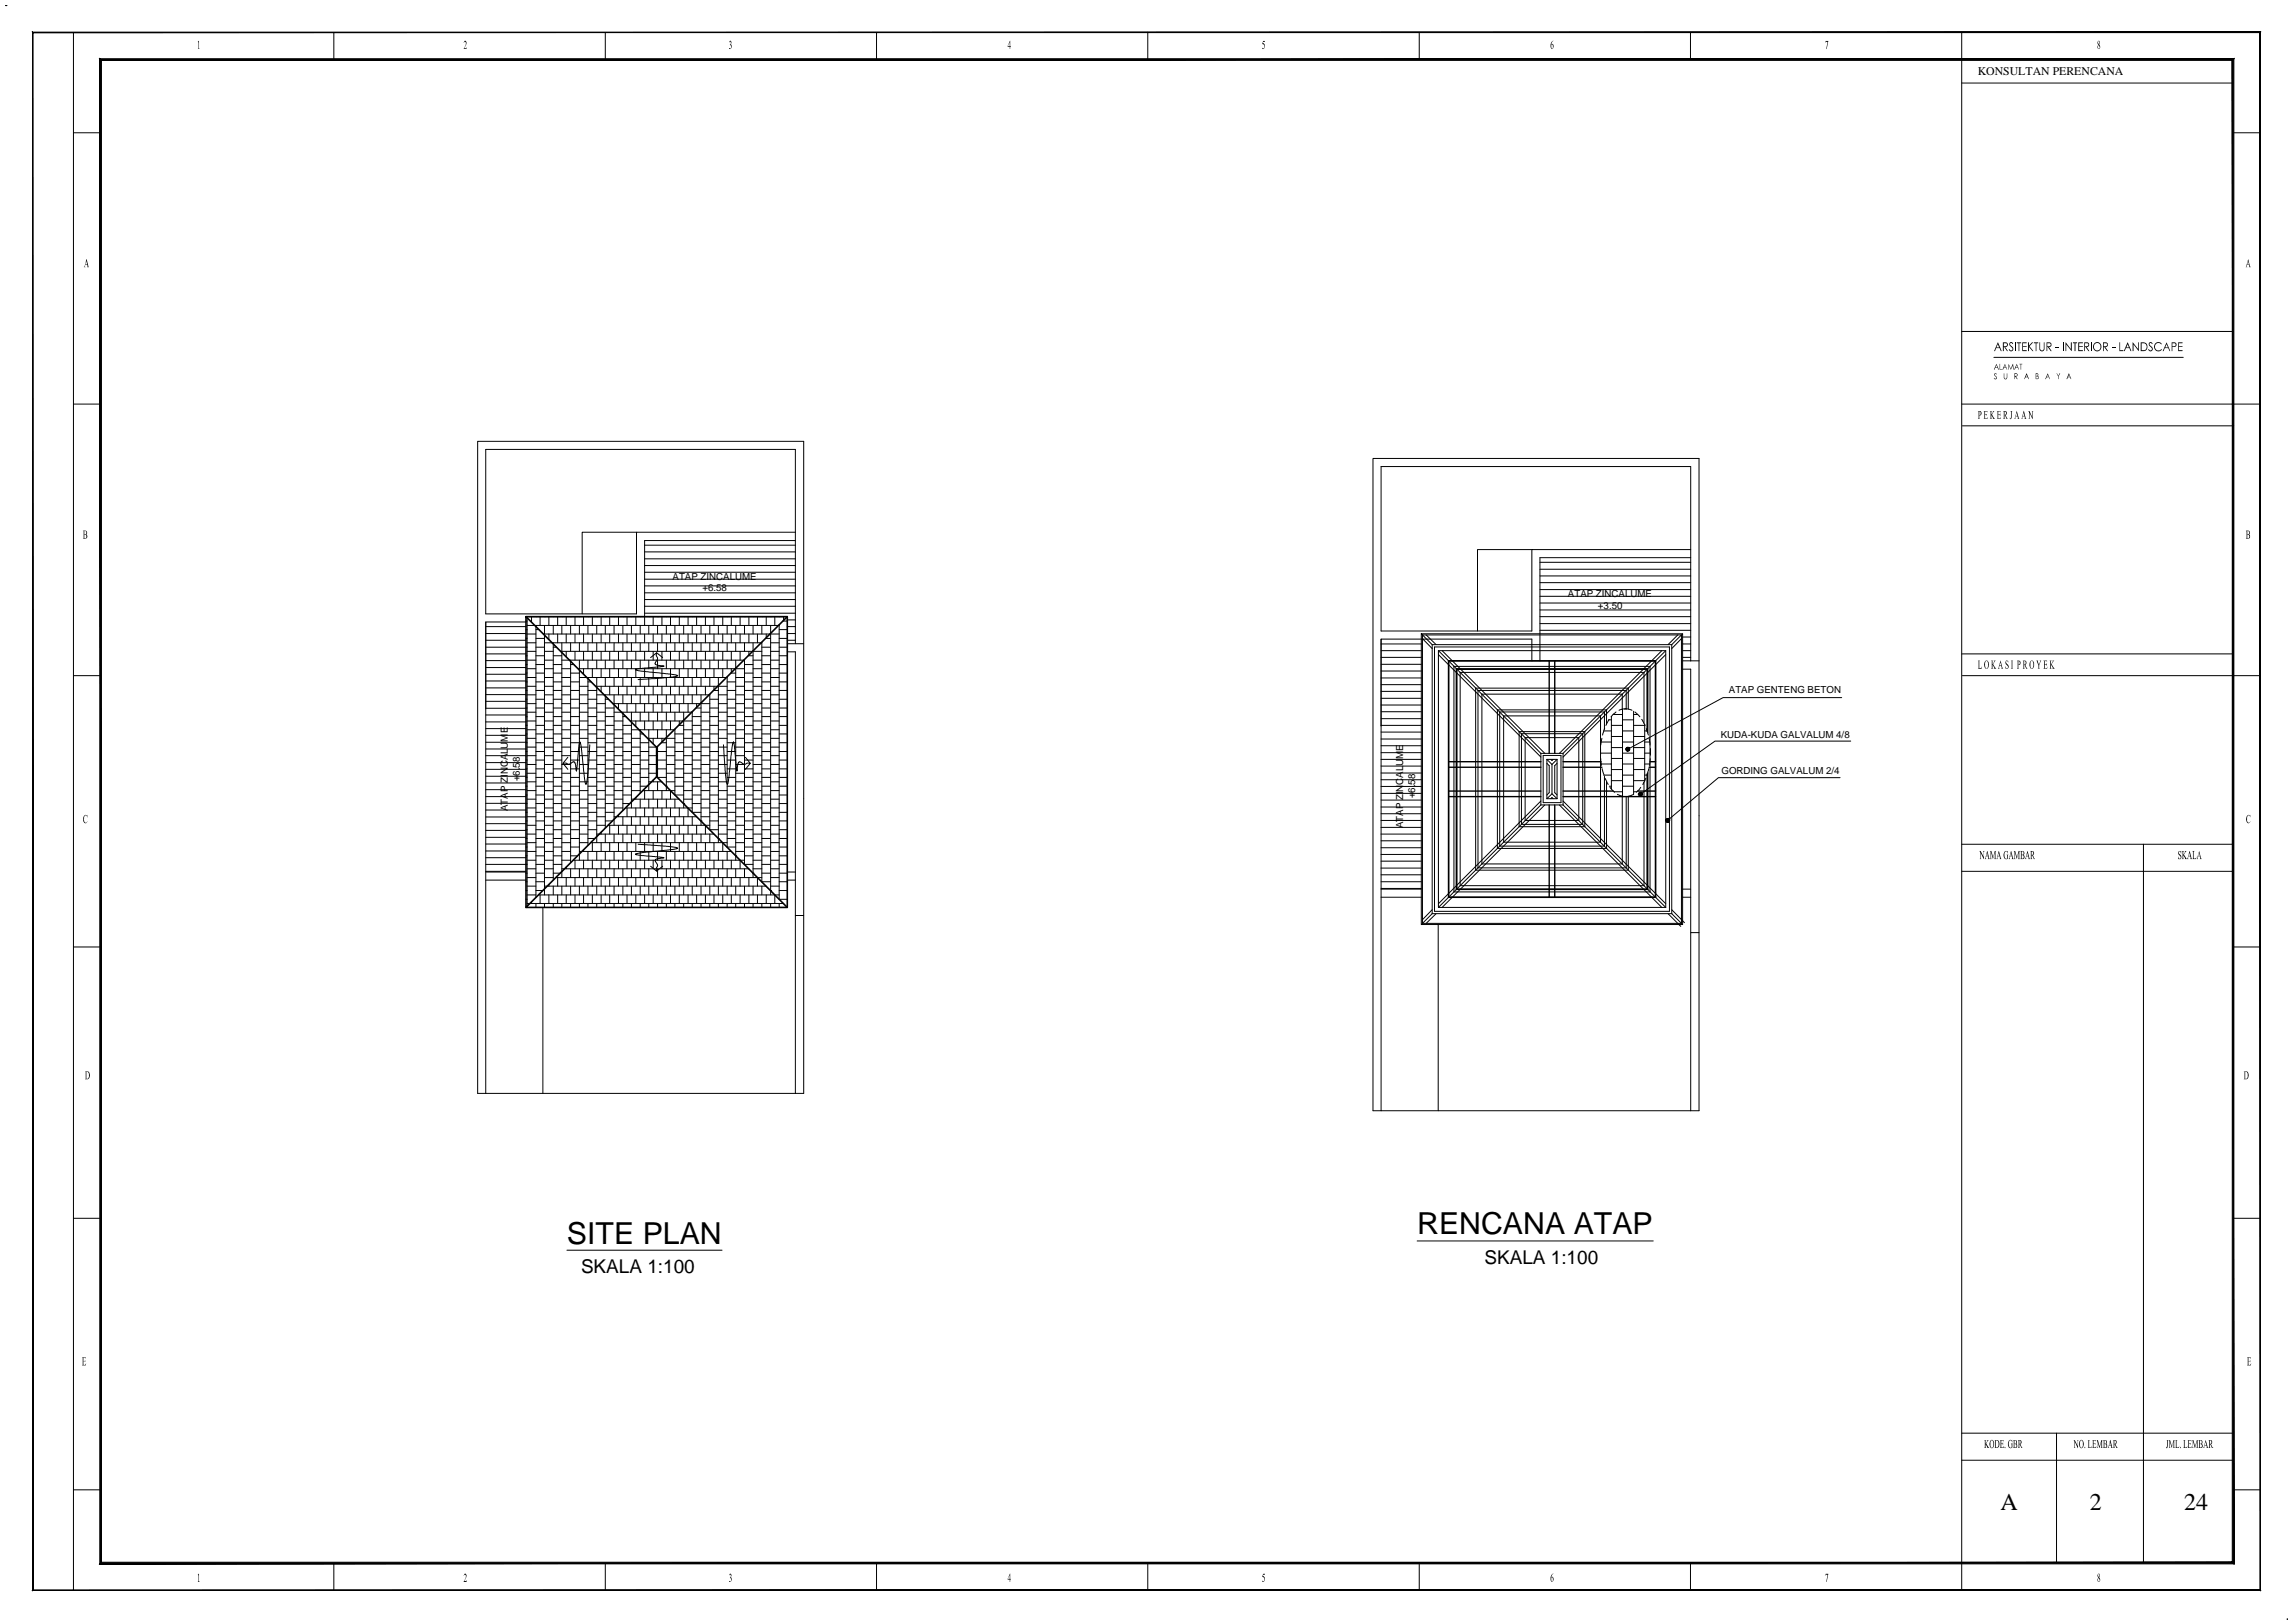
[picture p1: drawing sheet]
<svg xmlns="http://www.w3.org/2000/svg" width="420mm" height="297mm" viewBox="0 0 420 297" stroke-linecap="round" stroke-linejoin="round" font-family="sans-serif">
<defs><g id="words">
<g font-size="5.5">
<text x="103.8" y="227.6">SITE PLAN</text>
<text x="259.4" y="225.9">RENCANA ATAP</text>
</g>
<g font-size="4.4">
<text x="366.3" y="276.4">A</text>
<text x="382.6" y="276.4">2</text>
<text x="399.9" y="276.4">24</text>
</g>
<g font-size="3.5">
<text x="106.4" y="233">SKALA 1:100</text>
<text x="271.8" y="231.3">SKALA 1:100</text>
</g>
<text font-size="2.2" x="362.1" y="13.7">KONSULTAN PERENCANA</text>
<g font-size="1.8">
<text x="123.1" y="106.1">ATAP ZINCALUME</text>
<text x="128.6" y="108.2">+6.58</text>
<text x="287" y="109.2">ATAP ZINCALUME</text>
<text x="292.6" y="111.4">+3.50</text>
<text x="316.5" y="126.9">ATAP GENTENG BETON</text>
<text x="315" y="135">KUDA-KUDA GALVALUM 4/8</text>
<text x="95.2" y="143" transform="rotate(-90 95.2 143)">+6.58</text>
<text x="315.2" y="141.7">GORDING GALVALUM 2/4</text>
<text x="93" y="148.5" transform="rotate(-90 93 148.5)">ATAP ZINCALUME</text>
<text x="259.1" y="146.1" transform="rotate(-90 259.1 146.1)">+6.58</text>
<text x="256.9" y="151.6" transform="rotate(-90 256.9 151.6)">ATAP ZINCALUME</text>
</g>
</g></defs>
<!-- layer: KOP.BANGUNAN -->
<g fill="#000" stroke="#000" stroke-width=".18">
<path d="M18.3 10.8l.3 .2 390.4-.2zM18.6 11l390.4-.2-.3 .2zM409 10.8l-.3 .2 .3 275.2zM408.7 11l.3 275.2-.3-.3zM18.3 286.2h390.7l-.3-.3zM18.3 286.2l.3-.3h390.1zM18.3 10.8v275.4l.3-.3zM18.3 10.8l.3 .2v274.9z"/>
<path d="M6 291v.1l407.8-.1zM6 291.1h407.8zM413.8 6v285.1zM413.8 5.9v285.2zM6 6l407.8-.1zM6 5.9h407.8zM6 5.9v285.1zM6 5.9v285.2z"/>
</g>
<g fill="none" stroke="#000" stroke-width=".18">
<path d="M13.4 5.9v285.1M61.1 5.9v5M110.8 5.9v5M160.5 5.9v5M210.1 5.9v5M259.8 5.9v5M309.5 5.9v5M359.1 5.9v285.1M359.1 15.2h49.7M13.4 24.3h5M408.8 24.3h5M13.4 74h5"/>
<path d="M359.1 74h54.7M359.1 60.7h49.7M359.3 77.9h49.6M365 65.4h34.7M359.1 119.7h49.7M13.4 123.7h5M359.3 123.7h54.5M359.1 159.5h49.7M359.1 154.5h49.7M392.4 154.5v131.6M13.4 173.3h5M408.8 173.3h5"/>
<path d="M13.4 223h5M408.8 223h5M13.4 272.7h5M359.1 267.3h49.7M359.1 262.3h49.7M376.5 262.3v23.8M408.8 272.7h5M61.1 286.1v4.9M110.8 286.1v4.9M160.5 286.1v4.9M210.1 286.1v4.9M259.8 286.1v4.9"/>
<path d="M309.5 286.1v4.9"/>
</g>
<!-- layer: TEXT. -->
<g fill="#000">
<path d="M36.2 7.6l.2-.1v1.3l.2 .1h-.4l.2-.1v-1zM85 7.5a.37 .37 0 0 1 .4 .2 .37 .37 0 0 1-.1 .5l-.3 .6 .5-.1-.1 .2h-.5l.4-.9a.21 .21 0 0 0 0-.3 .22 .22 0 0 0-.4 .2zM133.5 7.5a.28 .28 0 0 1 .4 .1 .28 .28 0 0 1-.1 .4l.2 .4-.2 .4a.17 .17 0 0 1-.1 .2 .17 .17 0 0 1-.2-.2 .27 .27 0 0 0 .4-.1 .27 .27 0 0 0-.1-.4l-.2-.1 .1-.1a.21 .21 0 0 0 .1-.4 .21 .21 0 0 0-.3 .1zM231.3 7.5h.3l-.1 .2h-.2l-.1 .2 .3 .2v.6a.2 .2 0 0 1-.1 .3 .2 .2 0 0 1-.3-.2 .3 .3 0 0 0 .4-.2 .3 .3 0 0 0-.1-.4l-.3-.2zM334.2 7.5h.5l-.3 1.5 .2-1.3h-.3l-.1 .1zM363.2 75.2h.6v.3v-.2h-.4v.6l.4-.1v-.2v.6l-.1-.3h-.3v.7h.4l.1-.3-.1 .4h-.6l.1-.1v-1.3zM364.3 75.2h.4l-.1 .1v.6l.3-.5-.1-.2h.3l-.4 .7 .5 .8h-.4l.1-.2-.3-.6v.7l.1 .1h-.4l.1-.1v-1.2zM365.1 68.4l.2-.1 .2 .1v.1a.18 .18 0 0 0-.2-.1 .18 .18 0 0 0-.1 .3 .18 .18 0 0 0 .2 .1 .31 .31 0 0 1 .1 .5 .31 .31 0 0 1-.5-.1l.1-.1a.19 .19 0 0 0 .2 .2 .19 .19 0 0 0 .2-.1 .19 .19 0 0 0-.1-.2l-.3-.3zM365.6 75.2h.7v.3l-.1-.2h-.4v.6h.3l.1-.3v.6l-.1-.3h-.3v.7h.4l.1-.3v.4h-.7l.1-.1v-1.3zM366.1 66.6l.1 1h.4h-.5zM366.8 68.3l.1 .7a.26 .26 0 0 0 .3 .3 .26 .26 0 0 0 .2-.3l.1-.7v.7a.34 .34 0 0 1-.4 .4 .34 .34 0 0 1-.3-.4zM367.7 66.6l.4 .9 .4-.9 .2 1-.2-.7-.3 .7-.4-.7-.2 .7z"/>
<path d="M367.9 62.7l.4-.1 .3 .3-.1 .1a.26 .26 0 0 0-.3-.2 .26 .26 0 0 0-.3 .2 .26 .26 0 0 0 .3 .3l.4 .4-.1 .4a.43 .43 0 0 1-.4 .2 .43 .43 0 0 1-.4-.3l.2-.1a.31 .31 0 0 0 .5 .1 .31 .31 0 0 0-.2-.5l-.3-.3zM368 75.2h.4l-.1 .1v.9a.26 .26 0 0 1 0 .4 .26 .26 0 0 1-.4 0v-.1l.3 .1v-1.3zM368.9 62.7h.1v1.6h-.1zM369.2 62.7h.8v.1h-.3v1.5h-.1v-1.5h-.4zM369.7 66.6h.5l-.2 .1v.9l-.1-.9zM370.2 62.7h.8v.1h-.6v.5h.6v.2h-.6v.6h.6v.2h-.8zM371.3 75.2h.2l.6 1.1-.1-1.1h.3l-.2 .1v1.4l-.6-1.2v1.1l.2 .1h-.4l.2-.1v-1.2zM371.3 62.7h.2v.5l.5-.5h.2l-.7 .7 .8 .9h-.2l-.6-.8v.8h-.2zM372.3 62.7h.9v.1h-.4v1.5h-.1v-1.5h-.4zM373.4 62.7h.1v1a.36 .36 0 0 0 .4 .4 .36 .36 0 0 0 .3-.5v-.9h.1l-.1 1.4-.2 .2-.5-.2zM376.3 63.6h.6v.1h-.6zM376.5 68.3l.3 .5 .2-.5h.2l-.3 .6v.5l-.1-.5z"/>
<path d="M377.6 62.7h.2v1.6h-.2zM378.1 62.7l1 1.2v-1.2h.2v1.6l-1-1.3v1.3h-.2zM379.5 62.7h.8v.1h-.3v1.5h-.2v-1.5h-.3zM380.5 62.7h.8v.1h-.7v.5h.7v.2h-.7v.6h.7v.2h-.8zM382.8 62.7h.1v1.6h-.1zM386.7 63.6h.5v.1h-.5zM388 62.7h.1v1.4h.6v.2h-.7zM390.4 62.7l1 1.2v-1.2h.2v1.6l-1-1.3v1.3h-.2zM393.4 62.7l.5-.1 .2 .3-.1 .1a.26 .26 0 0 0-.3-.2 .26 .26 0 0 0-.2 .2 .26 .26 0 0 0 .2 .3l.4 .4v.4a.43 .43 0 0 1-.5 .2 .43 .43 0 0 1-.3-.3l.1-.1a.31 .31 0 0 0 .5 .1 .31 .31 0 0 0-.2-.5l-.3-.3zM394.7 62.8l.3-.2h.3l.5 .3-.1 .1-.4-.2h-.3l-.5 .4v.5l.3 .4h.5l.4-.2 .1 .1-.1 .1-.7 .2-.4-.2-.2-.8zM398.8 62.7h.8v.1h-.7v.5h.7v.2h-.7v.6h.7v.2h-.8zM362.1 120.9h.4l-.1 .1v1.1a.25 .25 0 0 0 .3 .2 .25 .25 0 0 0 .1-.3v.4h-.7l.1-.1v-1.3z"/>
<path d="M364.5 120.9h.4l-.1 .1v.6l.3-.5-.1-.2h.4l-.5 .7 .5 .8h-.4l.1-.2-.3-.6v.7l.1 .1h-.4l.1-.1v-1.3zM367.2 120.9h.5v.5l-.1-.2a.22 .22 0 0 0-.2-.2 .22 .22 0 0 0-.2 .2 .22 .22 0 0 0 .2 .2l.3 .4v.2a.34 .34 0 0 1-.1 .4 .34 .34 0 0 1-.4-.1v-.4a.27 .27 0 0 0 .1 .4 .27 .27 0 0 0 .4-.2 .27 .27 0 0 0-.3-.3l-.3-.4zM368.2 120.9h.3l-.1 .1v1.3l.1 .1h-.3l.1-.1v-1.3zM372.8 120.9h.4l-.1 .2 .2 .6 .2-.5-.1-.3h.3l-.4 .9v.5l.2 .1h-.4l.1-.1v-.5zM374.1 120.9h.7v.3l-.1-.2h-.4v.6h.3l.1-.2v.5l-.1-.2h-.3v.6h.3l.2-.3v.4h-.7l.1-.1v-1.3zM375.2 120.9h.4l-.1 .1v.6l.3-.5-.1-.2h.4l-.5 .7 .6 .8h-.5l.1-.2-.3-.6v.7l.1 .1h-.4l.2-.1v-1.3zM15.4 149.3l.2-.2 .3 .2 .1-.2-.1 .5a.31 .31 0 0 0-.4-.3 .31 .31 0 0 0-.1 .5v.4a.32 .32 0 0 0 .3 .4 .32 .32 0 0 0 .3-.3l-.1 .2a.37 .37 0 0 1-.4 .1 .37 .37 0 0 1-.2-.4l-.1-.5zM362.4 155.7h.2l.6 1.1v-.9l-.2-.2h.3l-.1 .1v1.4l-.6-1.1v1l.1 .1h-.3l.1-1.3zM364.3 155.7h.3l.3 1.2 .3-1.2h.2l-.1 .1v1.3l.1 .1h-.3l.1-.1v-1.1l-.3 1.2-.4-1.2v1.1l.1 .1h-.3l.1-.1v-1.3zM366.9 155.9l.2-.2h.5v.5l-.1-.1a.26 .26 0 0 0-.2-.3 .26 .26 0 0 0-.3 .3v.7a.34 .34 0 0 0 .5 .3v-.6l-.1-.1h.3l-.1 .7-.1 .1a.57 .57 0 0 1-.6-.2 .57 .57 0 0 1-.1-.6zM368.7 155.7h.2l.4 1.2 .3-1.2h.2l-.1 .2v1.2l.1 .1h-.4l.2-.1v-1.1l-.4 1.2-.3-1.2v1.1l.1 .1h-.3l.1-.1v-1.3zM398.8 155.9l.1-.2h.4v.6a.28 .28 0 0 0-.1-.3 .28 .28 0 0 0-.3-.1v.4l.4 .3 .1 .4a.31 .31 0 0 1-.2 .2 .31 .31 0 0 1-.3 0l-.1 .1v-.5a.26 .26 0 0 0 .1 .3 .26 .26 0 0 0 .3 0v-.4l-.4-.4z"/>
<path d="M399.4 155.7h.4l-.1 .2v.6l.3-.5v-.3h.3l-.5 .7 .6 .8h-.4v-.2l-.3-.5v.6l.1 .1h-.4l.2-.1v-1.3zM401.3 155.7h.5l-.2 .2v1.1a.27 .27 0 0 0 .3 .1 .27 .27 0 0 0 .2-.3l-.1 .4h-.7l.2-.1v-1.3zM411.3 149.4h.1a.34 .34 0 0 1 .5-.2l.1-.1v.5h-.1a.26 .26 0 0 0-.2-.4 .26 .26 0 0 0-.3 .4v.6a.32 .32 0 0 0 .3 .4 .32 .32 0 0 0 .3-.3l-.2 .4h-.3l-.2-.2-.1-.4zM15 248.4h.7v.4l-.1-.3h-.3v.6l.3-.1v.4v-.2l-.3-.1v.7h.3l.2-.3-.1 .4h-.7l.1-.1v-1.3zM411.4 248.4h.7v.4l-.1-.3h-.4v.6h.2l.2-.2v.5l-.1-.2-.3-.1v.7h.3l.2-.3v.4h-.7l.1-.1v-1.3zM363.2 263.6h.4l-.1 .1v.5l.3-.5v-.1h.3l-.5 .6 .6 .8h-.4v-.2l-.3-.5v.6l.1 .1h-.4l.2-.1v-1.2zM366.1 263.6h.7v.3l-.1-.2h-.3v.5h.2l.1-.2v.5l-.1-.2h-.2v.6h.3l.2-.2-.1 .3h-.7l.2-.1v-1.2zM367 264.8h.1v.2h-.1zM367.8 263.7l.6-.2v.5l-.1-.1a.26 .26 0 0 0-.2-.3 .26 .26 0 0 0-.3 .3l-.1 .5 .2 .4a.23 .23 0 0 0 .1 .2 .23 .23 0 0 0 .3-.1v-.5l-.1-.2h.3l-.2 .8a.61 .61 0 0 1-.6-.2 .61 .61 0 0 1-.1-.7zM379.6 263.6h.2l.6 1.1v-1l-.1-.1h.3l-.2 .1v1.3l-.6-1.1v1l.2 .1h-.3l.1-1.3zM381.6 264.8h.1v.2zM382.2 263.6h.4l-.1 .1v1.1a.24 .24 0 0 0 .3 .1 .24 .24 0 0 0 .1-.3v.4h-.7l.1-.1v-1.2z"/>
<path d="M383 263.6h.7v.3l-.1-.2h-.3v.5h.3v-.1v.4l-.1-.2h-.2v.6h.3l.2-.2-.1 .3h-.7l.1-.1v-1.3zM383.8 263.6h.3l.3 1.1 .3-1.1h.3h-.2v1.3l.2 .1h-.4l.1-.1v-1.1l-.3 1.2-.4-1.2v1.1l.1 .1h-.3l.1-.1v-1.2zM396.6 263.6h.4l-.1 .1v1.1a.19 .19 0 0 1-.1 .2 .19 .19 0 0 1-.2-.1v-.1l.2 .1v-1.2zM397.1 263.6h.2l.3 1.1 .3-1.1h.3l-.2 .1v1.2l.2 .1h-.4h.1v-1.2l-.3 1.2-.4-1.2v1.1l.2 .1h-.3zM398.2 263.6h.4l-.1 .1v1.1a.24 .24 0 0 0 .3 .1 .24 .24 0 0 0 .1-.3v.4h-.7h.1v-1.4zM399.1 264.8h.1v.2zM399.7 263.6h.4l-.1 .1v1.1a.24 .24 0 0 0 .2 .1 .24 .24 0 0 0 .2-.3v.4h-.7l.1-.1v-1.2zM400.5 263.6h.7v.3l-.1-.2h-.3v.5h.3v-.1v.4l-.1-.2h-.2v.6h.3l.2-.2-.1 .3h-.7l.1-.1v-1.2zM401.3 263.6h.3l.3 1.1 .3-1.1h.2h-.1v1.3l.1 .1h-.3l.1-.1v-1.1l-.3 1.2-.4-1.2v1.1l.1 .1h-.3l.1-.1v-1.2zM36.2 288.2l.2-.2v1.4l.2 .1h-.4l.2-.2v-1zM85 288.1v-.1a.3 .3 0 0 1 .4 .1 .3 .3 0 0 1 0 .4l-.4 .8h.3l.2-.1-.1 .3h-.5l.4-.9a.21 .21 0 0 0 0-.4 .22 .22 0 0 0-.4 .2zM133.5 288.1a.26 .26 0 0 1 .4 0 .26 .26 0 0 1 0 .4l-.1 .2 .1 .4a.27 .27 0 0 1-.1 .4 .27 .27 0 0 1-.3-.2 .3 .3 0 0 0 .4 0 .3 .3 0 0 0-.1-.5h-.2a.31 .31 0 0 0 .2-.3 .31 .31 0 0 0-.2-.3l-.1 .1z"/>
<path d="M231.3 288h.3l-.1 .2h-.2l-.1 .2 .3 .2v.6a.2 .2 0 0 1-.1 .3 .2 .2 0 0 1-.3-.2l.3 .1 .1-.3a.36 .36 0 0 0-.4-.5zM334.2 288h.5l-.3 1.5 .2-1.3h-.3l-.1 .2z"/>
<path d="M184.9 7.5v.9h.2l-.2 .2v.3v-.3h-.4zM184.9 7.7l-.4 .7h.4z"/>
<path d="M284.1 7.6l.3-.1-.2 .1-.2 .5a.35 .35 0 0 1 .5 .2 .35 .35 0 0 1-.1 .4v.1a.27 .27 0 0 1-.4 .2 .27 .27 0 0 1-.1-.4v-.5zM284 8.2v.4a.18 .18 0 0 0 0 .2 .18 .18 0 0 0 .3 0v-.2a.25 .25 0 0 0 0-.3 .25 .25 0 0 0-.3-.1z"/>
<path d="M384 7.6a.31 .31 0 0 1 .5 .1 .31 .31 0 0 1-.2 .4l.2 .4a.31 .31 0 0 1-.1 .4 .31 .31 0 0 1-.4-.1 .31 .31 0 0 1 0-.4l.2-.2-.2-.3zM384.2 7.5l-.1 .4 .1 .2 .1-.1a.29 .29 0 0 0-.1-.5zM384.2 8.3l-.1 .2a.22 .22 0 0 0 0 .4 .22 .22 0 0 0 .3-.1z"/>
<path d="M15.8 47.4l.5 1.5h-.4v-.5h-.3l-.1 .4 .1 .1h-.2zM15.8 47.8l-.2 .5h.3z"/>
<path d="M411.6 47.4l.5 1.5h-.4v-.5h-.3l-.1 .4 .1 .1h-.3zM411.6 47.8l-.2 .5h.3z"/>
<path d="M362.1 75.2h.4a.39 .39 0 0 1 .3 .5 .39 .39 0 0 1-.4 .3v.6l.1 .1h-.4l.1-.1v-1.3zM362.4 75.3v.6a.33 .33 0 0 0 .2-.3 .33 .33 0 0 0-.2-.3z"/>
<path d="M365.5 66.6l.5 1h-.2l-.1-.3h-.4l-.1 .3h-.2zM365.5 66.8l-.2 .4h.4z"/>
<path d="M365.7 62.7l.8 1.6h-.2l-.2-.6h-.7l-.2 .6h-.1zM365.7 63l-.2 .6h.5z"/>
<path d="M366.7 62.7h.6l.3 .3a.44 .44 0 0 1-.5 .5l.5 .8h-.2l-.5-.8-.1 .8h-.1zM366.8 62.8v.6h.3a.28 .28 0 0 0 .3-.3 .28 .28 0 0 0-.3-.3z"/>
<path d="M367.1 66.6l.4 1-.2-.3h-.5l-.1 .3h-.1zM367.1 66.8l-.2 .4h.3z"/>
<path d="M366.7 75.2h.4a.41 .41 0 0 1 .3 .4 .41 .41 0 0 1-.2 .4l.2 .6 .2 .1h-.2l-.3-.7-.1 .6 .1 .1h-.4l.1-.1v-1.3zM367 75.3v.6a.32 .32 0 0 0 .3-.3 .32 .32 0 0 0-.3-.3z"/>
<path d="M368.8 68.3h.4l.1 .2a.28 .28 0 0 1 0 .3 .28 .28 0 0 1-.3 .1l.4 .5-.5-.5-.1 .5zM368.9 68.5v.3h.1a.18 .18 0 0 0 .3-.2 .17 .17 0 0 0-.3-.1z"/>
<path d="M369.2 66.6l.4 1-.2-.3h-.4l-.1 .3h-.1zM369.2 66.8l-.2 .4h.4z"/>
<path d="M369.2 75.2l.5 1.5h-.4v-.5h-.3l-.1 .4 .1 .1h-.2zM369.2 75.5l-.2 .6h.3z"/>
<path d="M370.5 75.2l.3 1.3 .2 .2h-.4l.1-.5h-.4v.5h-.2zM370.5 75.5l-.2 .6h.3z"/>
<path d="M371 68.3l.5 1.1-.3-.4h-.4l-.2 .4zM371 68.6l-.1 .4h.3z"/>
<path d="M372.7 68.3h.2a.29 .29 0 0 1 .2 .2 .29 .29 0 0 1 0 .3l.1 .1a.3 .3 0 0 1 0 .3 .3 .3 0 0 1-.3 .2h-.2zM372.8 68.5v.3a.19 .19 0 0 0 .3-.1 .19 .19 0 0 0-.2-.2zM372.8 68.9v.4h.1a.24 .24 0 0 0 .2-.3 .24 .24 0 0 0-.3-.1z"/>
<path d="M374.7 62.7h.6l.3 .2a.41 .41 0 0 1-.5 .6l.5 .8h-.2l-.5-.8-.1 .8h-.1zM374.8 62.8v.6l.4-.1a.27 .27 0 0 0 .2-.3 .27 .27 0 0 0-.3-.2z"/>
<path d="M374.9 68.3l.4 1.1-.2-.4h-.4l-.1 .4h-.2zM374.9 68.6l-.2 .4h.4z"/>
<path d="M378.7 68.3l.5 1.1-.2-.4h-.4l-.2 .4h-.1zM378.8 68.6l-.2 .4h.4z"/>
<path d="M381.6 62.7h.6l.3 .2a.41 .41 0 0 1-.5 .6l.5 .8h-.2l-.5-.8-.1 .8h-.1zM381.7 62.8v.6l.4-.1a.27 .27 0 0 0 .2-.3 .27 .27 0 0 0-.3-.2z"/>
<path d="M383.1 63.4a.85 .85 0 0 1 1.7 0 .85 .85 0 0 1-1.7 0zM383.3 63.4a.65 .65 0 0 0 1.3 0 .65 .65 0 0 0-1.3 0z"/>
<path d="M385 62.7h.6l.3 .2a.41 .41 0 0 1-.5 .6l.5 .8h-.1l-.6-.8-.1 .8h-.1zM385.1 62.8v.6l.5-.1a.26 .26 0 0 0 .2-.3 .26 .26 0 0 0-.4-.2z"/>
<path d="M389.5 62.7l.7 1.6h-.2l-.2-.6h-.6l-.2 .6h-.2zM389.5 63l-.2 .6h.4z"/>
<path d="M391.9 62.7h.8l.4 .3v.7l-.3 .5-.9 .1zM392.1 62.8v1.3l.7-.1 .2-.4v-.4l-.4-.4z"/>
<path d="M396.6 62.7l.7 1.6h-.1l-.3-.6h-.6l-.2 .6h-.2zM396.6 63l-.2 .6h.5z"/>
<path d="M397.6 62.7h.6l.3 .2-.2 .6h-.6v.8h-.1zM397.7 62.8v.6h.3a.28 .28 0 0 0 .3-.3 .28 .28 0 0 0-.3-.3z"/>
<path d="M15.2 97.1l.7 .1v.4l-.1 .2a.4 .4 0 0 1 .2 .5 .4 .4 0 0 1-.4 .3h-.4l.1-.1v-1.3zM15.4 97.2v.6a.31 .31 0 0 0 .4-.3 .31 .31 0 0 0-.4-.3zM15.4 97.9v.6a.31 .31 0 0 0 .4-.3 .31 .31 0 0 0-.4-.3z"/>
<path d="M411.2 97.1h.5l.1 .1 .1 .5-.1 .1 .1 .2a.45 .45 0 0 1-.3 .6h-.4l.1-.2v-1.1zM411.4 97.2v.6a.3 .3 0 0 0 .4-.3 .3 .3 0 0 0-.4-.3zM411.4 97.9v.6a.31 .31 0 0 0 .4-.3 .31 .31 0 0 0-.4-.3z"/>
<path d="M363.4 121.1l.1-.1a.42 .42 0 0 1 .5 0 .42 .42 0 0 1 .1 .5l-.1 .7a.43 .43 0 0 1-.5 .1 .43 .43 0 0 1-.3-.5zM363.5 121l-.1 .3 .1 .8a.27 .27 0 0 0 .3 .2 .27 .27 0 0 0 .2-.4l-.1-.7-.2-.3z"/>
<path d="M366.3 120.9l.4 1.5h-.3v-.5h-.4v.4l.1 .1h-.3zM366.2 121.2l-.1 .6h.3z"/>
<path d="M369.3 120.9h.5l.1 .5a.27 .27 0 0 1-.1 .3 .27 .27 0 0 1-.3 0v.6l.1 .1h-.3l.1-.1v-1.3zM369.6 121l-.1 .6a.24 .24 0 0 0 .3-.1 .24 .24 0 0 0 0-.3z"/>
<path d="M370.3 120.9l.7 .1v.5l-.2 .2 .4 .7h-.2l-.3-.7-.1 .6 .1 .1h-.4l.1-.1v-1.3zM370.6 121v.6a.32 .32 0 0 0 .3-.3 .32 .32 0 0 0-.3-.3z"/>
<path d="M371.7 121.1a.32 .32 0 0 1 .3-.2 .32 .32 0 0 1 .3 .3v.9a.38 .38 0 0 1-.5 .3 .38 .38 0 0 1-.2-.5zM371.8 121l-.1 1a.27 .27 0 0 0 .3 .3 .27 .27 0 0 0 .2-.4v-.7a.22 .22 0 0 0-.2-.2 .22 .22 0 0 0-.2 0z"/>
<path d="M363.8 155.7l.5 1.5h-.4l.1-.5h-.4v.5h-.2zM363.8 156.1l-.2 .5h.3z"/>
<path d="M365.9 155.7l.5 1.5h-.3v-.5h-.4v.5h-.2zM365.9 156.1l-.2 .5h.3z"/>
<path d="M368.2 155.7l.3 1.4 .2 .1h-.4l.1-.1-.1-.4h-.3v.5h-.3zM368.2 156.1l-.2 .5h.3z"/>
<path d="M369.9 155.7h.4l.3 .2v.4l-.2 .2 .3 .4-.3 .3h-.5l.1-.1v-1.3zM370.1 155.8v.6a.3 .3 0 0 0 .4-.3 .3 .3 0 0 0-.4-.3zM370.1 156.5v.6a.31 .31 0 0 0 .4-.3 .31 .31 0 0 0-.4-.3z"/>
<path d="M371.2 155.7l.3 1.4 .2 .1h-.4l.1-.1-.1-.4h-.3v.5h-.3zM371.2 156.1l-.2 .5h.3z"/>
<path d="M371.7 155.7l.4 .1a.38 .38 0 0 1 .3 .3 .38 .38 0 0 1-.2 .4l.4 .7h-.3l-.2-.7h-.2v.6l.2 .1h-.4zM371.9 155.9v.6a.32 .32 0 0 0 .3-.3 .32 .32 0 0 0-.2-.4z"/>
<path d="M400.8 155.7l.5 1.5h-.3v-.5h-.4l-.1 .4 .2 .1h-.3zM400.8 156.1l-.1 .5h.3z"/>
<path d="M402.6 155.7l.5 1.5h-.4v-.5h-.3v.5h-.2zM402.6 156.1l-.2 .5h.3z"/>
<path d="M15.6 196.1h.3a.72 .72 0 0 1 .5 1.1l-.3 .3h-.5l.1-.1v-1.2zM15.8 196.2v1.2l.4-.1 .1-.8a.36 .36 0 0 0-.5-.3z"/>
<path d="M410.8 196.1h.3a.72 .72 0 0 1 .5 1.1l-.3 .3h-.5l.1-.1v-1.2zM411 196.2v1.2l.4-.1 .1-.8a.36 .36 0 0 0-.5-.3z"/>
<path d="M364.4 263.7l.1-.1a.51 .51 0 0 1 .6 .6l-.1 .5a.4 .4 0 0 1-.5 .3 .4 .4 0 0 1-.2-.5l-.1-.4zM364.6 263.6l-.2 .3v.7a.3 .3 0 0 0 .3 .4 .3 .3 0 0 0 .2-.5v-.7l-.1-.2z"/>
<path d="M365.2 263.6h.5l.3 .3v.8l-.3 .3h-.5l.1-.1v-1.3zM365.4 263.7v1.2h.3l.2-.3v-.7l-.2-.2z"/>
<path d="M368.5 263.6h.6l.2 .1v.5l-.2 .1 .2 .1v.4l-.2 .2h-.6l.2-.1v-1.2zM368.8 263.7v.5a.3 .3 0 0 0 .3-.3 .3 .3 0 0 0-.2-.3zM368.8 264.3v.6a.32 .32 0 0 0 .4-.3 .32 .32 0 0 0-.4-.3z"/>
<path d="M369.4 263.6h.5l.2 .1v.3l-.2 .3 .4 .7h-.2l-.3-.7-.1 .7h.1h-.4l.2-.1v-1.2zM369.7 263.7v.5a.3 .3 0 0 0 .2-.3 .3 .3 0 0 0-.2-.2z"/>
<path d="M380.8 263.7l.1-.1a.5 .5 0 0 1 .5 .1 .5 .5 0 0 1 .1 .5l-.2 .6a.34 .34 0 0 1-.4 .2 .34 .34 0 0 1-.2-.4l-.1-.4zM380.9 263.6l-.1 .4v.6a.27 .27 0 0 0 .3 .4 .27 .27 0 0 0 .2-.4v-.8l-.1-.2z"/>
<path d="M385 263.6h.6l.1 .5-.1 .2 .2 .2a.33 .33 0 0 1-.4 .5h-.4l.1-.1v-1.2zM385.3 263.7v.5a.28 .28 0 0 0 .3-.3 .28 .28 0 0 0-.3-.2zM385.3 264.3v.6a.32 .32 0 0 0 .3-.3 .32 .32 0 0 0-.3-.3z"/>
<path d="M386.3 263.5l.5 1.5h-.4v-.5h-.3l-.1 .4 .2 .1h-.3zM386.3 263.9l-.1 .6h.2z"/>
<path d="M386.8 263.6h.4a.38 .38 0 0 1 .3 .3 .38 .38 0 0 1-.2 .4l.4 .7h-.2l-.3-.7-.1 .6 .1 .1h-.4l.2-.1v-1.2zM387.1 263.7v.5a.3 .3 0 0 0 .3-.3 .3 .3 0 0 0-.3-.2z"/>
<path d="M402.5 263.6h.6l.1 .5-.1 .2 .2 .2a.33 .33 0 0 1-.4 .5h-.4l.1-.1v-1.2zM402.7 263.7v.5a.28 .28 0 0 0 .4-.3 .28 .28 0 0 0-.4-.2zM402.7 264.3v.6a.32 .32 0 0 0 .4-.3 .32 .32 0 0 0-.4-.3z"/>
<path d="M403.8 263.5l.5 1.5h-.4v-.5h-.3l-.1 .4 .1 .1h-.3zM403.8 263.9l-.2 .6h.3z"/>
<path d="M404.3 263.6h.4a.38 .38 0 0 1 .3 .3 .38 .38 0 0 1-.2 .4l.4 .7h-.3l-.2-.7-.1 .6 .1 .1h-.4l.1-.1v-1.2zM404.6 263.7v.5a.3 .3 0 0 0 .3-.3 .3 .3 0 0 0-.3-.2z"/>
<path d="M184.9 288v1h.2l-.2 .1v.4v-.4h-.4zM184.9 288.2l-.4 .8h.4z"/>
<path d="M284 288.2l.4-.2-.3 .2-.1 .4a.36 .36 0 0 1 .4 .2 .36 .36 0 0 1 0 .4 .24 .24 0 0 1-.3 .3 .24 .24 0 0 1-.2-.3v-.6zM284 288.8v.2a.24 .24 0 0 0 0 .3 .24 .24 0 0 0 .3 .1v-.3a.24 .24 0 0 0 0-.3 .24 .24 0 0 0-.3 0z"/>
<path d="M384.1 288.1a.29 .29 0 0 1 .4 .1 .29 .29 0 0 1-.2 .4l.2 .5a.31 .31 0 0 1-.1 .4 .31 .31 0 0 1-.4-.1 .31 .31 0 0 1 0-.4l.2-.2-.2-.3zM384.2 288.1l-.1 .2 .2 .3 .1-.4zM384.2 288.8l-.1 .3a.21 .21 0 0 0 0 .3 .21 .21 0 0 0 .3-.1z"/>
</g>
<!-- layer: KOP.BANGUNAN -->
<path d="M1 1h.1M418.7 296.3h.1" fill="none" stroke="#000" stroke-width=".3"/>
<!-- layer: 0 -->
<g fill="none" stroke="#000" stroke-width=".18">
<path d="M116.5 97.4h-9.9v15M118 99.8h27.6M145.6 97.4h-29.1v15h-27.6v-30.1h56.7v35.5M145.6 98.9h-27.6v15.6M88.9 113.8v86.3M88.9 119.7h7.4M88.9 118.4h7.6M88.9 117.2h7.4M88.9 116h7.4M88.9 114.7h7.4M96.3 113.8h-7.4v16M96.3 112.9h47.8"/>
<path d="M96.3 116.8h.2M96.3 115.2h.2M96.3 113.7h.2M96.5 112.9h.1M96.5 114.5h46.1M96.5 116h1.6M96.5 117.6h1.6M96.5 119.2h1.6M96.5 113.1v53M97.3 112.9v.9M98.1 112.9h.1M98.1 118.4h1.6"/>
<path d="M98.1 114.5v49.8M98.1 116.8h1.6M98.1 115.2h.6M98.9 112.9v1.6M99.5 116h41.5M99.7 112.9h.1M99.7 117.6h39.8M99.7 119.2h1.6M99.7 114.5v1.5M99.7 116.2v47.6M100.5 112.9v1.6M100.5 116v1.1"/>
<path d="M101.3 112.9h.1M101.3 118.4h.6M101.3 114.5v1.5M101.3 117.6v43.5M102.1 112.9v1.6M102.1 116v1.6M102.7 119.2h35M102.9 112.9h.1M102.9 114.5v1.5M102.9 117.6v1.6M102.9 119.4v41.2M103.7 112.9v1.6"/>
<path d="M103.7 116v1.6M103.7 119.2v1M104.5 112.9h.1M104.5 114.5v1.5M104.5 117.6v1.6M105.3 112.9v1.6M105.3 116v1.6M105.3 119.2v1.6M106.1 112.9h.1M106.1 114.5v1.5M106.1 117.6v1.6M106.8 112.9v1.6"/>
<path d="M106.8 116v1.6M106.8 119.2v1.6M107.6 112.9h.1M107.6 114.5v1.5M107.6 117.6v1.6M108.4 112.9v1.6M108.4 116v1.6M108.4 119.2v1.6M109.2 112.9h.1M109.2 114.5v1.5M109.2 117.6v1.6M110.1 112.9v1.6"/>
<path d="M110.1 116v1.6M110.1 119.2v1.6M110.8 112.9h.1M110.8 114.5v1.5M110.8 117.6v1.6M111.6 112.9v1.6M111.6 116v1.6M111.6 119.2v1.6M112.4 112.9h.1M112.4 114.5v1.5M112.4 117.6v1.6M113.2 112.9v1.6"/>
<path d="M113.2 116v1.6M113.2 119.2v1.6M114 112.9h.1M114 114.5v1.5M114 117.6v1.6M114.8 112.9v1.6M114.8 116v1.6M114.8 119.2v1.6M115.6 112.9h.1M115.6 114.5v1.5M115.6 117.6v1.6M116.4 112.9v1.6"/>
<path d="M116.4 116v1.6M116.4 119.2v1.6M117.2 112.9h.1M117.2 114.5v1.5M117.2 117.6v1.6M118 112.2h27.6M118 111h27.6M118 109.7h27.6M118 108.5h27.6M118 107.2h27.6M118 106h27.6M118 104.7h27.6"/>
<path d="M118 103.5h27.6M118 102.3h27.6M118 101h27.6M118 116v1.6M118 119.2v1.6M118.8 112.9h.1M118.8 114.5v1.5M118.8 117.6v1.6M119.6 112.9v1.6M119.6 116v1.6M119.6 119.2v1.6M120.2 119.5l-1.1 .9"/>
<path d="M120.4 112.9h.1M120.4 114.5v1.5M120.4 117.6v1.6M121.2 112.9v1.6M121.2 116v1.6M121.2 119.2v1.6M122 112.9h.1M122 114.5v1.5M122 117.6v1.6M122.8 112.9v1.6M122.8 116v1.6M122.8 119.2v1.6"/>
<path d="M123.6 112.9h.1M123.6 114.5v1.5M123.6 117.6v1.6M124.4 112.9v1.6M124.4 116v1.6M124.4 119.2v1.6M125.2 112.9h.1M125.2 114.5v1.5M125.2 117.6v1.6M126 112.9v1.6M126 116v1.6M126 119.2v1.6"/>
<path d="M126.7 112.9h.1M126.7 114.5v1.5M126.7 117.6v1.6M127.5 112.9v1.6M127.5 116v1.6M127.5 119.2v1.6M128.3 112.9h.1M128.3 114.5v1.5M128.3 117.6v1.6M129.1 112.9v1.6M129.1 116v1.6M129.1 119.2v1.6"/>
<path d="M129.9 112.9h.1M129.9 114.5v1.5M129.9 117.6v1.6M130.7 112.9v1.6M130.7 116v1.6M130.7 119.2v1.6M131.5 112.9h.1M131.5 114.5v1.5M131.5 117.6v1.6M132.3 112.9v1.6M132.3 116v1.6M132.3 119.2v1.6"/>
<path d="M133.1 112.9h.1M133.1 114.5v1.5M133.1 117.6v1.6M133.9 112.9v1.6M133.9 116v1.6M133.9 119.2v1.6M134.7 112.9h.1M134.7 114.5v1.5M134.7 117.6v1.6M135.5 112.9v1.6M135.5 116v1.6M135.5 119.2v1.6"/>
<path d="M136.3 112.9h.1M136.3 114.5v1.5M136.3 117.6v1.6M137.1 112.9v1.6M137.1 116v1.6M137.1 119.2v.7M137.9 112.9h.1M137.9 119.2h1.6M137.9 114.5v1.5M137.9 117.6v43M138.7 112.9v1.6M138.7 116v1.6"/>
<path d="M139.5 112.9h.1M139.5 118.4h1.6M139.5 114.5v1.5M139.5 117.5v43.9M140.2 116.8h.9M140.3 112.9v1.6M140.3 116v.7M141.1 112.9h.1M141.1 116h1.5M141.1 117.6h1.5M141.1 119.2h1.5M141.1 114.5v49.3"/>
<path d="M141.8 112.9v1.6M142.6 112.9h.1M142.6 118.4h1.5M142.6 114.3v50.3h1.5M142.6 116.8h1.5M142.6 115.2h1.5M143.3 113.7h.8M143.5 112.9v.6M144.1 117.2h1.5M144.1 116h1.5M144.1 114.7h1.5M144.1 113.5h1.5"/>
<path d="M144.1 119.3h1.5v48.3M144.1 117.8h3M252.8 117v86.3M252.8 119.1h7.4M252.8 117.9h7.4M260.2 116h47.8v53.2h-47.8zM260.2 116l2 2M260.4 116.2h47.4v52.8h-47.4zM260.4 116.9l1.8 1.8M261.1 116.2l1.8 1.8M263.3 119.1l18.8 18.8M263.3 119.8l18.8 18.8"/>
<path d="M264 119.1l18.8 18.8M280.4 100.6h-9.9v14.9M281.9 112.9h27.6M281.9 115.4h27.6M281.9 114.1h27.6M281.9 111.6h27.6M281.9 110.4h27.6M281.9 109.1h27.6M281.9 107.9h27.6M281.9 106.6h27.6M281.9 105.4h27.6M281.9 104.2h27.6"/>
<path d="M281.9 102.9h27.6M304.2 119.1l-18.7 18.8M305 119.1l-18.8 18.8M305 119.8l-18.8 18.8M307.2 116.2l-1.8 1.8M307.8 116.9l-1.7 1.8M308 119.1h1.5M308 117.9h1.5M308 116.6h1.5M308 116l-1.9 2M309.5 100.6h-29.1v14.9h-27.6v-30.1h56.7v35.5M309.5 102.1h-27.6v18.8"/>
<path d="M88.9 139.6h7.4M88.9 138.3h7.4M88.9 137.1h7.4M88.9 135.8h7.4M88.9 134.6h7.4M88.9 133.4h7.4M88.9 132.1h7.4M88.9 130.9h7.4M88.9 129.6h7.4M88.9 128.4h7.4M88.9 127.1h7.4M88.9 125.9h7.4"/>
<path d="M88.9 124.6h7.4M88.9 123.4h7.4M88.9 122.2h7.4M88.9 120.9h7.4M96.3 139.1h.2M96.3 137.5h.2M96.3 135.9h.2M96.3 134.3h.2M96.3 132.8h.2M96.3 131.1h.2M96.3 129.6h.2M96.3 128h.2"/>
<path d="M96.3 126.4h.2M96.3 124.8h.2M96.3 123.2h.2M96.3 121.6h.2M96.3 120h.2M96.5 138.3h1.6M96.5 120.8h1.6M96.5 122.4h1.6M96.5 124h1.6M96.5 125.6h1.6M96.5 127.2h1.6M96.5 128.8h1.6"/>
<path d="M96.5 130.3h1.6M96.5 132h1.6M96.5 133.6h1.6M96.5 135.1h1.6M96.5 136.7h1.6M96.5 139.9h1.6M98.1 139.1h1.6M98.1 137.5h1.6M98.1 135.9h1.6M98.1 134.3h1.6M98.1 132.8h1.6M98.1 131.1h1.6"/>
<path d="M98.1 129.6h1.6M98.1 128h1.6M98.1 126.4h1.6M98.1 124.8h1.6M98.1 123.2h1.6M98.1 121.6h1.6M98.1 120h1.6M99.7 138.3h1.6M99.7 120.8h1.6M99.7 122.4h1.6M99.7 124h1.6M99.7 125.6h1.6"/>
<path d="M99.7 127.2h1.6M99.7 128.8h1.6M99.7 130.3h1.6M99.7 132h1.6M99.7 133.6h1.6M99.7 135.1h1.6M99.7 136.7h1.6M99.7 139.9h1.6M101.3 139.1h1.6M101.3 137.5h1.6M101.3 135.9h1.6M101.3 134.3h1.6"/>
<path d="M101.3 132.8h1.6M101.3 131.1h1.6M101.3 129.6h1.6M101.3 128h1.6M101.3 126.4h1.6M101.3 124.8h1.6M101.3 123.2h1.6M101.3 121.6h1.6M101.3 120h1.6M102.9 138.3h1.6M102.9 120.8h33.4M102.9 122.4h1.6"/>
<path d="M102.9 124h1.6M102.9 125.6h1.6M102.9 127.2h1.6M102.9 128.8h1.6M102.9 130.3h1.6M102.9 132h1.6M102.9 133.6h1.6M102.9 135.1h1.6M102.9 136.7h1.6M102.9 139.9h1.6M104 138.6l-.9 1.1M104.5 120.8v37.1"/>
<path d="M104.5 139.1h1.6M104.5 137.5h1.6M104.5 135.9h1.6M104.5 134.3h1.6M104.5 132.8h1.6M104.5 131.1h1.6M104.5 129.6h1.6M104.5 128h1.6M104.5 126.4h1.6M104.5 124.8h1.6M104.5 123.2h1.6M104.5 121.6h.6"/>
<path d="M105.9 122.4h28.7M106.1 138.3h1.5M106.1 124h27M106.1 125.6h1.5M106.1 127.2h1.5M106.1 128.8h1.5M106.1 130.3h1.5M106.1 132h1.5M106.1 133.6h1.5M106.1 135.1h1.5M106.1 136.7h1.5M106.1 120.8v1.6"/>
<path d="M106.1 122.6v34.8M106.1 139.9h1.5M106.8 122.4v1M107.6 120.8v1.6M107.6 124v30.7M107.6 139.1h1.6M107.6 137.5h1.6M107.6 135.9h1.6M107.6 134.3h1.6M107.6 132.8h1.6M107.6 131.1h1.6M107.6 129.6h1.6"/>
<path d="M107.6 128h1.6M107.6 126.4h1.6M107.6 124.8h.6M108 136.3l-.4 5.6-.3 1.7-.2-.5-.6-6.2-.3-1.1-.2 .6-.5 4.7-.1-.6a1.08 1.08 0 0 0-.4-1.1l-.2 .1a.83 .83 0 0 1-1.3 .2h-.4l.9 1.1M108.4 122.4v1.6M109 125.6h22.4M109.2 138.3h1.6M109.2 127.2h20.7M109.2 128.8h1.6M109.2 130.3h1.6M109.2 132h1.6M109.2 133.6h1.6"/>
<path d="M109.2 135.1h1.6M109.2 136.7h1.6M109.2 120.8v1.6M109.2 124v1.6M109.2 125.8v28.4M109.2 139.9h1.6M110.1 122.4v1.6M110.1 125.6v1M110.8 120.8v1.6M110.8 124v1.6M110.8 127.2v24.3M110.8 139.1h1.6"/>
<path d="M110.8 137.5h1.6M110.8 135.9h1.6M110.8 134.3h1.6M110.8 132.8h1.6M110.8 131.1h1.6M110.8 129.6h1.6M110.8 128h.6M111.6 122.4v1.6M111.6 125.6v1.6M112.2 128.8h16M112.4 138.3h1.6M112.4 130.3h14.3"/>
<path d="M112.4 132h1.6M112.4 133.6h1.6M112.4 135.1h1.6M112.4 136.7h1.6M112.4 120.8v1.6M112.4 124v1.6M112.4 127.2v1.6M112.4 129v22M112.4 139.9h1.6M113.2 122.4v1.6M113.2 125.6v1.6M113.2 128.8v1"/>
<path d="M114 120.8v1.6M114 124v1.6M114 127.2v1.6M114 130.3v18M114 139.1h1.6M114 137.5h1.6M114 135.9h1.6M114 134.3h1.6M114 132.8h1.6M114 131.1h.6M114.8 122.4v1.6M114.8 125.6v1.6"/>
<path d="M114.8 128.8v1.5M115.4 132h9.6M115.6 138.3h1.6M115.6 133.6h8M115.6 135.1h1.6M115.6 136.7h1.6M115.6 120.8v1.6M115.6 124v1.6M115.6 127.2v1.6M115.6 130.3v1.7M115.6 132.2v15.7M115.6 139.9h1.6"/>
<path d="M116.4 122.4v1.6M116.4 125.6v1.6M116.4 128.8v1.5M116.4 132v1M117.2 120.8v1.6M117.2 124v1.6M117.2 127.2v1.6M117.2 130.3v1.7M117.2 133.6v11.6M117.2 139.1h1.6M117.2 137.5h1.6M117.2 135.9h1.6"/>
<path d="M117.2 134.3h.6M118 122.4v1.6M118 125.6v1.6M118 128.8v1.5M118 132v1.6M118.6 135.1h3.2M118.8 139.9h1.6M118.8 138.3h1.6M118.8 136.7h1.6M118.8 120.8v1.6M118.8 124v1.6M118.8 127.2v1.6"/>
<path d="M118.8 130.3v1.7M118.8 133.6v1.5M118.8 135.3v9.4M119.6 122.4v1.6M119.6 125.6v1.6M119.6 128.8v1.5M119.6 132v1.6M119.6 135.1v1M120.4 120.8v1.6M120.4 124v1.6M120.4 127.2v1.6M120.4 130.3v1.7"/>
<path d="M120.4 133.6v1.5M120.4 136.6v5.7h1.6M120.4 139.1h1.6M120.4 137.5h1.6M121.1 135.9h.9M121.2 122.4v1.6M121.2 125.6v1.6M121.2 128.8v1.5M121.2 132v1.6M121.2 135.1v.7M121.3 120.4l-1.1-.9v.5a.8 .8 0 0 1-.2 1.2v.2a.62 .62 0 0 0 .8 .4l.8 .1-4.7 .5-.6 .2 1.2 .3 6.1 .6 .5 .2-1.6 .3-5.7 .4M122 138.3h1.6"/>
<path d="M122 135.1h1.6M122 136.7h1.6M122 120.8v1.6M122 124v1.6M122 127.2v1.6M122 130.3v1.7M122 133.6v11.1M122 139.9h1.6M122.8 122.4v1.6M122.8 125.6v1.6M122.8 128.8v1.5M122.8 132v1.6"/>
<path d="M123.6 120.8v1.6M123.6 124v1.6M123.6 127.2v1.6M123.6 130.3v1.7M123.6 133.4v12.1h1.6M123.6 139.1h1.6M123.6 137.5h1.6M123.6 135.9h1.6M123.6 134.3h1.6M124.2 132.8h1M124.4 122.4v1.6M124.4 125.6v1.6"/>
<path d="M124.4 128.8v1.5M124.4 132v.6M125.2 138.3h1.5M125.2 132h1.5M125.2 133.6h1.5M125.2 135.1h1.5M125.2 136.7h1.5M125.2 120.8v1.6M125.2 124v1.6M125.2 127.2v1.6M125.2 130.3v17.6M125.2 139.9h1.5"/>
<path d="M126 122.4v1.6M126 125.6v1.6M126 128.8v1.5M126.7 120.8v1.6M126.7 124v1.6M126.7 127.2v1.6M126.7 130.2v18.5h1.6M126.7 139.1h1.6M126.7 137.5h1.6M126.7 135.9h1.6M126.7 134.3h1.6M126.7 132.8h1.6"/>
<path d="M126.7 131.1h1.6M127.4 129.6h.9M127.5 122.4v1.6M127.5 125.6v1.6M127.5 128.8v.7M128.3 138.3h1.6M128.3 128.8h1.6M128.3 130.3h1.6M128.3 132h1.6M128.3 133.6h1.6M128.3 135.1h1.6M128.3 136.7h1.6"/>
<path d="M128.3 120.8v1.6M128.3 124v1.6M128.3 127.2v23.8M128.3 139.9h1.6M129.1 122.4v1.6M129.1 125.6v1.6M129.9 120.8v1.6M129.9 124v1.6M129.9 127v24.8h1.6M129.9 139.1h1.6M129.9 137.5h1.6M129.9 135.9h1.6"/>
<path d="M129.9 134.3h1.6M129.9 132.8h1.6M129.9 131.1h1.6M129.9 129.6h1.6M129.9 128h1.6M130.6 126.4h.9M130.7 122.4v1.6M130.7 125.6v.6M131.5 138.3h1.6M131.5 125.6h1.6M131.5 127.2h1.6M131.5 128.8h1.6"/>
<path d="M131.5 130.3h1.6M131.5 132h1.6M131.5 133.6h1.6M131.5 135.1h1.6M131.5 136.7h1.6M131.5 120.8v1.6M131.5 124v30.2M131.5 139.9h1.6M132.3 122.4v1.6M132.4 136.3l.4 5.6 .3 1.7 .3-.7 .5-5.5 .4-1.6 .2 .9 .4 4.4 .1-.8a.67 .67 0 0 1 .5-.9l.2 .1a.83 .83 0 0 0 1.2 .2h.5l-.9 1.1M133.1 120.8v1.6M133.1 123.9v31.1h1.6"/>
<path d="M133.1 139.1h1.6M133.1 137.5h1.6M133.1 135.9h1.6M133.1 134.3h1.6M133.1 132.8h1.6M133.1 131.1h1.6M133.1 129.6h1.6M133.1 128h1.6M133.1 126.4h1.6M133.1 124.8h1.6M133.8 123.2h.9M133.9 122.4v.7"/>
<path d="M134.7 138.3h1.6M134.7 122.4h1.6M134.7 124h1.6M134.7 125.6h1.6M134.7 127.2h1.6M134.7 128.8h1.6M134.7 130.3h1.6M134.7 132h1.6M134.7 133.6h1.6M134.7 135.1h1.6M134.7 136.7h1.6M134.7 120.8v36.6"/>
<path d="M134.7 139.9h1.6M136.3 120.7v37.5h1.6M136.3 139.1h1.6M136.3 137.5h1.6M136.3 135.9h1.6M136.3 134.3h1.6M136.3 132.8h1.6M136.3 131.1h1.6M136.3 129.6h1.6M136.3 128h1.6M136.3 126.4h1.6M136.3 124.8h1.6"/>
<path d="M136.3 123.2h1.6M136.3 121.6h1.6M136.5 138.6l.9 1.1M137 120h.9M137.9 138.3h1.6M137.9 120.8h1.6M137.9 122.4h1.6M137.9 124h1.6M137.9 125.6h1.6M137.9 127.2h1.6M137.9 128.8h1.6M137.9 130.3h1.6"/>
<path d="M137.9 132h1.6M137.9 133.6h1.6M137.9 135.1h1.6M137.9 136.7h1.6M137.9 139.9h1.6M139.5 139.1h1.6M139.5 137.5h1.6M139.5 135.9h1.6M139.5 134.3h1.6M139.5 132.8h1.6M139.5 131.1h1.6M139.5 129.6h1.6"/>
<path d="M139.5 128h1.6M139.5 126.4h1.6M139.5 124.8h1.6M139.5 123.2h1.6M139.5 121.6h1.6M139.5 120h1.6M141.1 138.3h1.5M141.1 120.8h1.5M141.1 122.4h1.5M141.1 124h1.5M141.1 125.6h1.5M141.1 127.2h1.5"/>
<path d="M141.1 128.8h1.5M141.1 130.3h1.5M141.1 132h1.5M141.1 133.6h1.5M141.1 135.1h1.5M141.1 136.7h1.5M141.1 139.9h1.5M142.6 139.1h1.5M142.6 137.5h1.5M142.6 135.9h1.5M142.6 134.3h1.5M142.6 132.8h1.5"/>
<path d="M142.6 131.1h1.5M142.6 129.6h1.5M142.6 128h1.5M142.6 126.4h1.5M142.6 124.8h1.5M142.6 123.2h1.5M142.6 121.6h1.5M142.6 120h1.5M252.8 132.8h7.4M252.8 139h7.4M252.8 137.8h7.4M252.8 136.5h7.4"/>
<path d="M252.8 135.3h7.4M252.8 134h7.4M252.8 131.5h7.4M252.8 130.3h7.4M252.8 129h7.4M252.8 127.8h7.4M252.8 126.5h7.4M252.8 125.3h7.4M252.8 124.1h7.4M252.8 122.8h7.4M252.8 121.6h7.4M252.8 120.3h7.4"/>
<path d="M265.2 120.9h37.9v43.3h-37.9zM280.4 120.9v-3.9h-27.6v15.9M283.2 139.7l.4 .4v5l-.4 .4M283.2 139l.9 .9M283.9 139l.2 .2 .2-.2M284.1 139.9v5.4M285.1 139.7l-.5 .4v5l.5 .4M285.1 139l-1 .9M308 120.3h1.5M308 122.5h1.5v48.2M308 120.9h3.1M337.2 127.7h-21.7l-17.2 9.2"/>
<path d="M338.8 135.6h-24.8l-13.4 9.6M88.9 159.5h7.4M88.9 158.2h7.6M88.9 157h7.4M88.9 155.7h7.4M88.9 154.5h7.4M88.9 153.2h7.4M88.9 152h7.4M88.9 150.7h7.4M88.9 149.5h7.4M88.9 148.3h7.4M88.9 147h7.4"/>
<path d="M88.9 145.8h7.4M88.9 144.5h7.4M88.9 143.3h7.4M88.9 142.1h7.4M88.9 140.8h7.4M88.9 159.6h7.4M96.3 159.8h.2M96.3 156.6h.2M96.3 155h.2M96.3 153.5h.2M96.3 151.8h.2M96.3 150.2h.2"/>
<path d="M96.3 148.7h.2M96.3 147.1h.2M96.3 145.5h.2M96.3 143.9h.2M96.3 142.3h.2M96.3 140.7h.2M96.5 143.1h1.6M96.5 144.7h1.6M96.5 146.3h1.6M96.5 147.9h1.6M96.5 149.5h1.6M96.5 151h1.6"/>
<path d="M96.5 152.7h1.6M96.5 154.2h1.6M96.5 155.8h1.6M96.5 157.4h1.6M96.5 159h1.6M96.5 141.5h1.6M98.1 158.2h1.6M98.1 159.8h1.6M98.1 156.6h1.6M98.1 155h1.6M98.1 153.5h1.6M98.1 151.8h1.6"/>
<path d="M98.1 150.2h1.6M98.1 148.7h1.6M98.1 147.1h1.6M98.1 145.5h1.6M98.1 143.9h1.6M98.1 142.3h1.6M98.1 140.7h1.6M99.7 143.1h1.6M99.7 144.7h1.6M99.7 146.3h1.6M99.7 147.9h1.6M99.7 149.5h1.6"/>
<path d="M99.7 151h1.6M99.7 152.7h1.6M99.7 154.2h1.6M99.7 155.8h1.6M99.7 157.4h1.6M99.7 159h1.6M99.7 141.5h1.6M101.3 158.2h1.6M101.3 159.8h1.3M101.3 156.6h1.6M101.3 155h1.6M101.3 153.5h1.6"/>
<path d="M101.3 151.8h1.6M101.3 150.2h1.6M101.3 148.7h1.6M101.3 147.1h1.6M101.3 145.5h1.6M101.3 143.9h1.6M101.3 142.3h1.6M101.3 140.7h1.6M102.9 143.1h1.6M102.9 144.7h1.6M102.9 146.3h1.6M102.9 147.9h1.6"/>
<path d="M102.9 149.5h1.6M102.9 151h1.6M102.9 152.7h1.6M102.9 154.2h1.6M102.9 155.8h1.6M102.9 157.4h1.6M102.9 159h34.2M102.9 141.5h1.6M103.7 158.7v.3M104.5 159v1.6M104.5 156.6h1.2M104.5 155h1.6"/>
<path d="M104.5 153.5h1.6M104.5 151.8h1.6M104.5 150.2h1.6M104.5 148.7h1.6M104.5 147.1h1.6M104.5 145.5h1.6M104.5 143.9h1.6M104.5 142.3h1.6M104.5 140.7h1.6M104.9 157.4h31.4M105.3 157.4v1.6M106.1 143.1h1.5"/>
<path d="M106.1 144.7h1.5M106.1 146.3h1.5M106.1 147.9h1.5M106.1 149.5h1.5M106.1 151h1.5M106.1 152.7h1.5M106.1 154.2h1.5M106.1 155.8h27.8M106.1 159v1.6M106.1 141.5h1.5M106.8 155.5v.3M106.8 157.4v1.6"/>
<path d="M107.6 155.8v1.6M107.6 159v1.6M107.6 153.5h1.3M107.6 151.8h1.6M107.6 150.2h1.6M107.6 148.7h1.6M107.6 147.1h1.6M107.6 145.5h1.6M107.6 143.9h1.6M107.6 142.3h1.6M107.6 140.7h1.6M108.1 154.2h25"/>
<path d="M108.4 154.2v1.6M108.4 157.4v1.6M109.2 143.1h1.6M109.2 144.7h1.6M109.2 146.3h1.6M109.2 147.9h1.6M109.2 149.5h1.6M109.2 151h1.6M109.2 152.7h21.5M109.2 155.8v1.6M109.2 159v1.6M109.2 141.5h1.6"/>
<path d="M110.1 152.3v.4M110.1 154.2v1.6M110.1 157.4v1.6M110.8 152.7v1.5M110.8 155.8v1.6M110.8 159v1.6M110.8 150.2h1.3M110.8 148.7h1.6M110.8 147.1h1.6M110.8 145.5h1.6M110.8 143.9h1.6M110.8 142.3h1.6"/>
<path d="M110.8 140.7h1.6M111.3 151h18.6M111.6 151v1.7M111.6 154.2v1.6M111.6 157.4v1.6M112.4 143.1h1.6M112.4 144.7h1.6M112.4 146.3h1.6M112.4 147.9h1.6M112.4 149.5h15.1M112.4 152.7v1.5M112.4 155.8v1.6"/>
<path d="M112.4 159v1.6M112.4 141.5h1.6M113.2 149.1v.4M113.2 151v1.7M113.2 154.2v1.6M113.2 157.4v1.6M114 149.5v1.5M114 152.7v1.5M114 155.8v1.6M114 159v1.6M114 147.1h1.3M114 145.5h1.6"/>
<path d="M114 143.9h1.6M114 142.3h1.6M114 140.7h1.6M114.5 147.9h12.2M114.8 147.9v1.6M114.8 151v1.7M114.8 154.2v1.6M114.8 157.4v1.6M115.6 143.1h1.6M115.6 144.7h1.6M115.6 146.3h8.8M115.6 149.5v1.5"/>
<path d="M115.6 152.7v1.5M115.6 155.8v1.6M115.6 159v1.6M115.6 141.5h1.6M116.4 146v.3M116.4 147.9v1.6M116.4 151v1.7M116.4 154.2v1.6M116.4 157.4v1.6M116.8 154.5l5.1 .4 1.7 .2 .5 .1-1 .3-5.6 .5-1.2 .3 1.2 .3 4.1 .4-.7 .1a.93 .93 0 0 0-1 .4l.1 .2a.85 .85 0 0 1 .1 1.3l.1 .4 1.1-.9M117.2 146.3v1.6M117.2 149.5v1.5"/>
<path d="M117.2 152.7v1.5M117.2 155.8v1.6M117.2 159v1.6M117.2 143.9h1.3M117.2 142.3h1.6M117.2 140.7h1.6M117.7 144.7h5.9M118 144.7v1.6M118 147.9v1.6M118 151v1.7M118 154.2v1.6M118 157.4v1.6"/>
<path d="M118.8 141.5h1.6M118.8 143.1h2.4M118.8 146.3v1.6M118.8 149.5v1.5M118.8 152.7v1.5M118.8 155.8v1.6M118.8 159v1.6M119.1 158.5l1.1 .9M119.6 142.7v.4M119.6 144.7v1.6M119.6 147.9v1.6M119.6 151v1.7"/>
<path d="M119.6 154.2v1.6M119.6 157.4v1.6M120.4 143.1v1.6M120.4 146.3v1.6M120.4 149.5v1.5M120.4 152.7v1.5M120.4 155.8v1.6M120.4 159v1.6M120.4 140.7h1.6M121.2 144.7v1.6M121.2 147.9v1.6M121.2 151v1.7"/>
<path d="M121.2 154.2v1.6M121.2 157.4v1.6M122 143.9h.1M122 143.1h1.6M122 146.3v1.6M122 149.5v1.5M122 152.7v1.5M122 155.8v1.6M122 159v1.6M122 141.5h1.6M122.8 144.7v1.6M122.8 147.9v1.6"/>
<path d="M122.8 151v1.7M122.8 154.2v1.6M122.8 157.4v1.6M123.6 146.3v1.6M123.6 149.5v1.5M123.6 152.7v1.5M123.6 155.8v1.6M123.6 159v1.6M123.6 143.9h1.6M123.6 142.3h1.6M123.6 140.7h1.6M124.4 147.9v1.6"/>
<path d="M124.4 151v1.7M124.4 154.2v1.6M124.4 157.4v1.6M125.2 147.1h.1M125.2 143.1h1.5M125.2 144.7h1.5M125.2 146.3h1.5M125.2 149.5v1.5M125.2 152.7v1.5M125.2 155.8v1.6M125.2 159v1.6M125.2 141.5h1.5"/>
<path d="M126 147.9v1.6M126 151v1.7M126 154.2v1.6M126 157.4v1.6M126.7 149.5v1.5M126.7 152.7v1.5M126.7 155.8v1.6M126.7 159v1.6M126.7 147.1h1.6M126.7 145.5h1.6M126.7 143.9h1.6M126.7 142.3h1.6"/>
<path d="M126.7 140.7h1.6M127.5 151v1.7M127.5 154.2v1.6M127.5 157.4v1.6M128.3 150.2h.1M128.3 143.1h1.6M128.3 144.7h1.6M128.3 146.3h1.6M128.3 147.9h1.6M128.3 149.5h1.6M128.3 152.7v1.5M128.3 155.8v1.6"/>
<path d="M128.3 159v1.6M128.3 141.5h1.6M129.1 151v1.7M129.1 154.2v1.6M129.1 157.4v1.6M129.9 152.7v1.5M129.9 155.8v1.6M129.9 159v1.6M129.9 150.2h1.6M129.9 148.7h1.6M129.9 147.1h1.6M129.9 145.5h1.6"/>
<path d="M129.9 143.9h1.6M129.9 142.3h1.6M129.9 140.7h1.6M130.7 154.2v1.6M130.7 157.4v1.6M131.5 153.5h.1M131.5 143.1h1.6M131.5 144.7h1.6M131.5 146.3h1.6M131.5 147.9h1.6M131.5 149.5h1.6M131.5 151h1.6"/>
<path d="M131.5 152.7h1.6M131.5 155.8v1.6M131.5 159v1.6M131.5 141.5h1.6M132.3 154.2v1.6M132.3 157.4v1.6M133.1 155.8v1.6M133.1 159v1.6M133.1 153.5h1.6M133.1 151.8h1.6M133.1 150.2h1.6M133.1 148.7h1.6"/>
<path d="M133.1 147.1h1.6M133.1 145.5h1.6M133.1 143.9h1.6M133.1 142.3h1.6M133.1 140.7h1.6M133.9 157.4v1.6M134.7 156.6h.1M134.7 143.1h1.6M134.7 144.7h1.6M134.7 146.3h1.6M134.7 147.9h1.6M134.7 149.5h1.6"/>
<path d="M134.7 151h1.6M134.7 152.7h1.6M134.7 154.2h1.6M134.7 155.8h1.6M134.7 159v1.6M134.7 141.5h1.6M135.5 157.4v1.6M136.3 159v1.6M136.3 156.6h1.6M136.3 155h1.6M136.3 153.5h1.6M136.3 151.8h1.6"/>
<path d="M136.3 150.2h1.6M136.3 148.7h1.6M136.3 147.1h1.6M136.3 145.5h1.6M136.3 143.9h1.6M136.3 142.3h1.6M136.3 140.7h1.6M137.9 159.8h.1M137.9 143.1h1.6M137.9 144.7h1.6M137.9 146.3h1.6M137.9 147.9h1.6"/>
<path d="M137.9 149.5h1.6M137.9 151h1.6M137.9 152.7h1.6M137.9 154.2h1.6M137.9 155.8h1.6M137.9 157.4h1.6M137.9 159h1.6M137.9 141.5h1.6M139.5 158.2h1.6M139.5 159.8h1.6M139.5 156.6h1.6M139.5 155h1.6"/>
<path d="M139.5 153.5h1.6M139.5 151.8h1.6M139.5 150.2h1.6M139.5 148.7h1.6M139.5 147.1h1.6M139.5 145.5h1.6M139.5 143.9h1.6M139.5 142.3h1.6M139.5 140.7h1.6M141.1 143.1h1.5M141.1 144.7h1.5M141.1 146.3h1.5"/>
<path d="M141.1 147.9h1.5M141.1 149.5h1.5M141.1 151h1.5M141.1 152.7h1.5M141.1 154.2h1.5M141.1 155.8h1.5M141.1 157.4h1.5M141.1 159h1.5M141.1 141.5h1.5M142.6 158.2h1.5M142.6 159.8h1.5M142.6 156.6h1.5"/>
<path d="M142.6 155h1.5M142.6 153.5h1.5M142.6 151.8h1.5M142.6 150.2h1.5M142.6 148.7h1.5M142.6 147.1h1.5M142.6 145.5h1.5M142.6 143.9h1.5M142.6 142.3h1.5M142.6 140.7h1.5M144.1 159.6h1.5M252.8 152.7h7.4"/>
<path d="M252.8 158.9h7.4M252.8 157.6h7.4M252.8 156.4h7.4M252.8 155.2h7.4M252.8 153.9h7.4M252.8 151.4h7.4M252.8 150.2h7.4M252.8 148.9h7.4M252.8 147.7h7.4M252.8 146.4h7.4M252.8 145.2h7.4M252.8 143.9h7.4"/>
<path d="M252.8 142.7h7.4M252.8 141.5h7.4M252.8 140.2h7.4M282.1 147.3l-18.8 18.8M282.1 146.6l-18.8 18.8M282.8 147.3l-18.8 18.8M283.9 146.2l.2-.2 .2 .2M284.1 145.3l-.9 .9M284.1 145.3l1 .9M285.5 147.3l18.7 18.8M286.2 147.3l18.8 18.8M286.2 146.6l18.8 18.8"/>
<path d="M336.9 142.3h-22.3l-9 7.6M88.9 161.1h7.4M96.3 164.6h.2M96.3 163h.2M96.3 161.4h.2M96.5 160.6h1.6M96.5 162.2h1.6M96.5 163.8h1.6M96.5 165.4h47M97.3 165.1v.3M98.1 165.4v.7M98.1 163h1.3"/>
<path d="M98.1 161.4h1.6M98.6 163.8h44M98.9 163.8v1.6M99.4 166.1v34M99.7 160.6h1.6M99.7 162.2h40.6M99.7 165.4v.7M100.5 161.9v.3M100.5 163.8v1.6M101.3 162.2v1.6M101.3 165.4v.7M101.8 160.6h37.7"/>
<path d="M102.1 160.6v1.6M102.1 163.8v1.6M102.9 162.2v1.6M102.9 165.4v.7M103.7 160.6v1.6M103.7 163.8v1.6M104.5 162.2v1.6M104.5 165.4v.7M105.3 160.6v1.6M105.3 163.8v1.6M106.1 162.2v1.6M106.1 165.4v.7"/>
<path d="M106.8 160.6v1.6M106.8 163.8v1.6M107.6 162.2v1.6M107.6 165.4v.7M108.4 160.6v1.6M108.4 163.8v1.6M109.2 162.2v1.6M109.2 165.4v.7M110.1 160.6v1.6M110.1 163.8v1.6M110.8 162.2v1.6M110.8 165.4v.7"/>
<path d="M111.6 160.6v1.6M111.6 163.8v1.6M112.4 162.2v1.6M112.4 165.4v.7M113.2 160.6v1.6M113.2 163.8v1.6M114 162.2v1.6M114 165.4v.7M114.8 160.6v1.6M114.8 163.8v1.6M115.6 162.2v1.6M115.6 165.4v.7"/>
<path d="M116.4 160.6v1.6M116.4 163.8v1.6M117.2 162.2v1.6M117.2 165.4v.7M118 160.6v1.6M118 163.8v1.6M118.8 162.2v1.6M118.8 165.4v.7M119.6 160.6v1.6M119.6 163.8v1.6M120.4 162.2v1.6M120.4 165.4v.7"/>
<path d="M121.2 160.6v1.6M121.2 163.8v1.6M122 162.2v1.6M122 165.4v.7M122.8 160.6v1.6M122.8 163.8v1.6M123.6 162.2v1.6M123.6 165.4v.7M124.4 160.6v1.6M124.4 163.8v1.6M125.2 162.2v1.6M125.2 165.4v.7"/>
<path d="M126 160.6v1.6M126 163.8v1.6M126.7 162.2v1.6M126.7 165.4v.7M127.5 160.6v1.6M127.5 163.8v1.6M128.3 162.2v1.6M128.3 165.4v.7M129.1 160.6v1.6M129.1 163.8v1.6M129.9 162.2v1.6M129.9 165.4v.7"/>
<path d="M130.7 160.6v1.6M130.7 163.8v1.6M131.5 162.2v1.6M131.5 165.4v.7M132.3 160.6v1.6M132.3 163.8v1.6M133.1 162.2v1.6M133.1 165.4v.7M133.9 160.6v1.6M133.9 163.8v1.6M134.7 162.2v1.6M134.7 165.4v.7"/>
<path d="M135.5 160.6v1.6M135.5 163.8v1.6M136.3 162.2v1.6M136.3 165.4v.7M137.1 160.6v1.6M137.1 163.8v1.6M137.9 162.2v1.6M137.9 165.4v.7M138.7 160.6v1.6M138.7 163.8v1.6M139.5 162.2v1.6M139.5 165.4v.7"/>
<path d="M139.5 161.4h1.6M140.3 163.8v1.6M141.1 163h.1M141.1 160.6h1.5M141.1 162.2h1.5M141.1 165.4v.7M141.8 163.8v1.6M142.6 165.4v.7M142.6 163h1.5M142.6 161.4h1.5M144.1 161.1h1.5M145.6 167.6h1.5v32.5h-1.5z"/>
<path d="M147.1 167.6v-86.8h-59.7v119.3h1.5M252.8 161.4h7.4M252.8 162.6h7.4M252.8 160.1h7.4M252.8 162.7h7.4M252.8 164.2h7.4M262.2 167.2l-2 2M262.2 166.5l-1.8 1.8M262.9 167.2l-1.8 1.8M263.3 169.2v34.1M305.4 167.2l2.3 2.3M306.1 167.2l1.9 2"/>
<path d="M306.1 166.5l2.3 2.4M308 162.7h1.5M308 164.2h1.5M309.5 170.7h1.6v32.6h-1.6zM311.1 170.7v-86.8h-59.7v119.4h1.4M88.9 200.1h56.7M252.8 203.3h56.7M103.8 228.8h28.4M259.4 227.1h43.3"/>
</g>
<path d="M96.3 112.9h47.8v53.2h-47.8zM96.3 112.9l23.9 23.9 23.9-23.9M120.2 136.8v5.4M265.2 120.9h37.9v43.3h-37.9zM301.6 133.9v-11.4h-34.9v40.2h34.9v-21.1M96.3 166.1l23.9-23.9 23.9 23.9" fill="none" stroke="#000" stroke-width=".3"/>
<g fill="none" stroke="#000" stroke-width=".25">
<path d="M265.2 139.4h16.9M283.6 120.9v17M284.6 120.9v17M286.2 139.4h6.9M302.1 139.4h1M265.2 140.4h16.9M265.2 144.8h16.9M265.2 145.8h16.9M283.6 147.3v16.9M284.6 147.3v16.9M286.2 140.4h7.1M286.2 144.8h9.1"/>
<path d="M286.2 145.8h16.9M299.8 144.8h3.3M301.9 140.4h1.2"/>
</g>
<!-- layer: grid -->
<g fill="none" stroke="#000" stroke-width=".18">
<path d="M262.2 118h43.9v49.2h-43.9zM262.6 118.4h43v48.4h-43zM263.3 119.1h41.7v47h-41.7zM266.2 122h35.9v41.2h-35.9zM275.3 131h17.7v23.1h-17.7zM278.1 133.9h12v17.4h-12zM278.5 134.3h11.3v16.6h-11.3zM279.2 135h9.8v15.2h-9.8zM282.1 137.9h4.1v9.4h-4.1zM282.5 138.3h3.3v8.6h-3.3zM283.2 139h1.9v7.2h-1.9zM293.7 133.5v-3.2h-19.1v24.6h19.1v-12.8"/>
<path d="M294.1 132.5v-2.6h-20v25.4h20v-12.3M297 129.8v-2.8h-25.7v31.1h25.7v-12.4M297.7 129.7v-3.3h-27.1v32.4h27.1v-13M298.1 129.8v-3.9h-27.9v33.4h27.9v-13.5M301 132.3v-9.2h-33.7v39h33.7v-18.9M301.7 134.2v-11.8h-35.1v40.4h35.1v-21.4"/>
</g>
<!-- layer: Arsir -->
<g fill="none" stroke="#000" stroke-width=".18">
<path d="M293 137v1.2M293 137.8h2M293.1 138.9l.1 1.2M293.1 139.8h1.9M293.1 135.8h1.9M293.3 135.1l-.2 1.3M293.6 133.8h1.4M293.8 133.4l-.4 1.1M294.5 131.7h.5M294.6 131.7l-.6 1.1M295 131.1v13.3M295 138.8h2"/>
<path d="M295 136.8h2M295 134.8h2M295 132.8h2M295.3 130.8h1.7M295.9 130.3l-.9 .9M296.4 130a2.52 2.52 0 0 1 2.4 0M297 129.8v16M297 139.8h2.1M297 137.8h2.1M297 135.8h2.1M297 133.8h2.1M297 131.7h2.1"/>
<path d="M297.4 129.8h.4M299.1 130.2v15.2l-1.2 .4M299.1 138.8h2M299.1 136.8h2M299.1 134.8h2M299.1 132.8h2M299.1 130.8h.7M299.3 130.3l.9 .9M300.6 131.7l.6 1.1M301.1 132.6v10.4M301.1 139.8h.9M301.1 137.8h1.1"/>
<path d="M301.1 135.8h.9M301.1 133.8h.5M301.4 133.4l.4 1.1M301.9 135.1l.2 1.3M302.1 138.9l-.2 1.2M302.2 137v1.2M293.3 140.7l.4 1.2M293.7 141.9h1.3M293.9 142.5l.5 1.1M294.6 143.9h.4M294.8 144.1l.8 .9M295 142.9h2"/>
<path d="M295 140.8h2M295.5 144.9h1.5M296.1 145.4l1.2 .4M297 143.9h2.1M297 141.9h2.1M299.1 144.9h.6M299.1 142.9h2M299.1 140.8h2M300.4 144.1l-.8 .9M301.1 141.9h.4M301.3 142.5l-.5 1.1M301.9 140.7l-.4 1.2"/>
</g>
<!-- layer: 0 -->
<g fill="#000" stroke="#000" stroke-width=".18">
<path d="M297.7 137.3l.1 .1 .2-.3zM298 137.1v.4l-.2-.1zM298 137.1v.4l.2-.1z"/>
<path d="M297.8 136.8l-.1 .1 .3 .2zM297.7 136.9l.3 .2h-.3zM297.7 137.1v.2l.3-.2z"/>
<path d="M298 137.1l.2 .3 .1-.1zM298 137.1h.4l-.1 .2zM298 137.1h.4l-.1-.2z"/>
<path d="M298.2 136.8l-.2 .3 .3-.2zM298 136.8h.2l-.2 .3zM297.8 136.8l.2 .3v-.3z"/>
<path d="M300 145.5l.2 .2 .1-.3zM300.3 145.4v.3h-.1zM300.3 145.4v.3l.2-.1z"/>
<path d="M300 145.2l.3 .2-.2-.3zM300 145.2l.3 .2h-.3zM300 145.4v.1l.3-.1z"/>
<path d="M300.3 145.4l.2 .2 .1-.1zM300.3 145.4l.4-.1-.1 .2zM300.3 145.4l.4-.1-.1-.1z"/>
<path d="M300.5 145l-.2 .4 .3-.2zM300.3 145h.2l-.2 .4zM300.1 145.1l.2 .3v-.4z"/>
<path d="M305 150.4l.2 .1 .1-.3zM305.3 150.2l.1 .3h-.2zM305.3 150.2l.1 .3 .1-.1z"/>
<path d="M305.1 149.9l-.1 .1 .3 .2zM305 150l.3 .2h-.3zM305 150.2v.2l.3-.2z"/>
<path d="M305.3 150.2l.2 .2 .1-.1zM305.3 150.2l.4-.1-.1 .2zM305.3 150.2l.4-.1-.1-.2z"/>
<path d="M305.4 149.8l-.1 .4 .3-.3zM305.3 149.8h.1l-.1 .4zM305.1 149.9l.2 .3v-.4z"/>
</g>
<use href="#words"/>
</svg>
